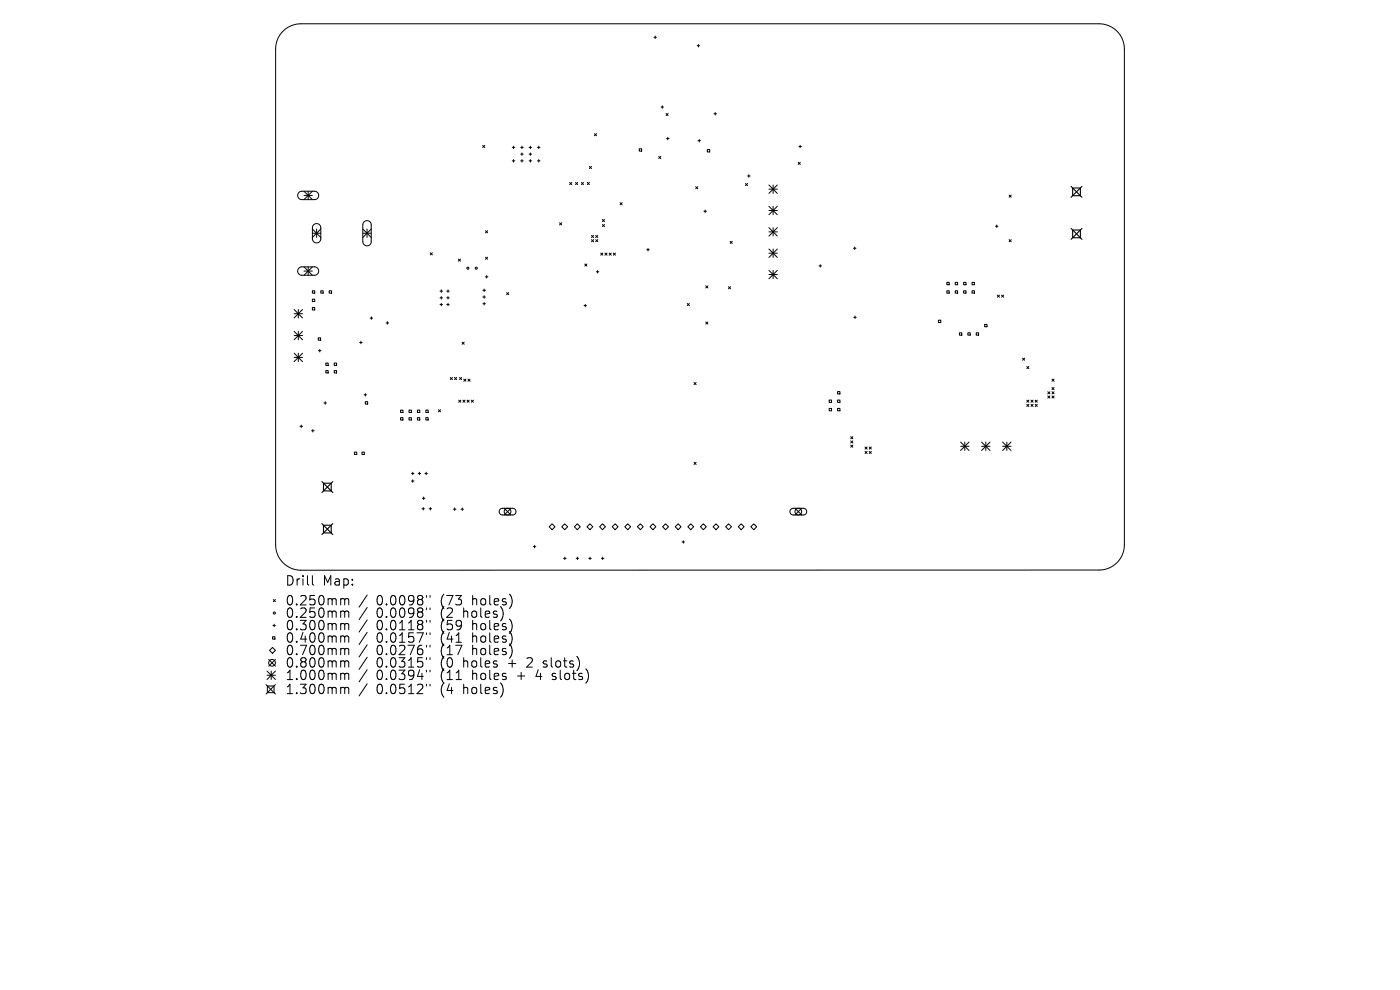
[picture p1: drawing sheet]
<svg xmlns="http://www.w3.org/2000/svg" width="297mm" height="210mm" viewBox="0 0 297 210" stroke-linecap="round" stroke-linejoin="round" font-family="sans-serif">
<defs><g id="words">
<g font-size="2.8">
<text x="60.4" y="124.5">Drill</text>
<text x="68.4" y="124.5">Map:</text>
<text x="60.4" y="128.7">0.250mm</text>
<text x="60.4" y="131.3">0.250mm</text>
<text x="79.9" y="128.7">0.0098&quot;</text>
<text x="79.9" y="131.3">0.0098&quot;</text>
<text x="93.6" y="128.7">(73</text>
<text x="93.6" y="131.3">(2</text>
<text x="98.6" y="131.3">holes)</text>
<text x="100.5" y="128.7">holes)</text>
<text x="60.4" y="134">0.300mm</text>
<text x="60.4" y="136.6">0.400mm</text>
<text x="79.9" y="134">0.0118&quot;</text>
<text x="79.9" y="136.6">0.0157&quot;</text>
<text x="93.6" y="134">(59</text>
<text x="93.6" y="136.6">(41</text>
<text x="100.5" y="134">holes)</text>
<text x="100.5" y="136.6">holes)</text>
<text x="60.4" y="139.3">0.700mm</text>
<text x="60.4" y="141.9">0.800mm</text>
<text x="79.9" y="139.3">0.0276&quot;</text>
<text x="79.9" y="141.9">0.0315&quot;</text>
<text x="93.6" y="139.3">(17</text>
<text x="93.6" y="141.9">(0</text>
<text x="98.6" y="141.9">holes</text>
<text x="100.5" y="139.3">holes)</text>
<text x="108.3" y="141.9">+</text>
<text x="112.5" y="141.9">2</text>
<text x="116.1" y="141.9">slots)</text>
<text x="60.4" y="144.5">1.000mm</text>
<text x="60.4" y="147.5">1.300mm</text>
<text x="79.9" y="144.5">0.0394&quot;</text>
<text x="79.9" y="147.5">0.0512&quot;</text>
<text x="93.6" y="144.5">(11</text>
<text x="93.6" y="147.5">(4</text>
<text x="98.6" y="147.5">holes)</text>
<text x="100.5" y="144.5">holes</text>
<text x="110.2" y="144.5">+</text>
<text x="114.4" y="144.5">4</text>
<text x="118" y="144.5">slots)</text>
</g>
</g></defs>
<g fill="none" stroke="#000" stroke-width=".21">
<path d="M60 6.6a5.3 5.3 0 0 1 3.8-1.6h169.4a5.3 5.3 0 0 1 5.3 5.4v105.2a5.3 5.3 0 0 1-5.3 5.3l-169.4 .1a5.4 5.4 0 0 1-5.3-5.4v-105.2a5.3 5.3 0 0 1 1.5-3.8zM138.7 7.9h.6M139 7.6v.6M147.9 9.7h.5M148.2 9.4v.6M102.4 30.8l.4 .5M102.8 30.8l-.4 .5M108.7 31.3h.5M108.7 34.1h.5M108.9 31v.5M108.9 33.9v.5M110.5 31.3h.5"/>
<path d="M110.5 34.1h.5M110.5 32.7h.5M110.7 31v.5M110.7 32.4v.6M110.7 33.9v.5M112.2 31.3h.6M112.2 34.1h.6M112.2 32.7h.6M112.5 31v.5M112.5 32.4v.6M112.5 33.9v.5M114 31.3h.6"/>
<path d="M114 34.1h.6M114.3 31v.5M114.3 33.9v.5M120.8 38.7l.5 .5M121.3 38.7l-.5 .5M122.1 38.7l.4 .5M122.5 38.7l-.4 .5M123.3 38.7l.5 .5M123.8 38.7l-.5 .5M124.6 38.7l.4 .5M125 38.7l-.4 .5M125 35.3l.5 .5"/>
<path d="M125.5 35.3l-.5 .5M126.1 28.4l.5 .4M126.6 28.4l-.5 .4M135.6 31.6h.5v.5h-.5zM139.7 33.2l.5 .4M140.2 33.2l-.5 .4M140.2 22.7h.6M140.5 22.4v.6M141.3 24.1l.4 .4M141.4 29.4h.5M141.7 29.1v.6M141.7 24.1l-.4 .4"/>
<path d="M147.6 39.6l.4 .4M148 39.6l-.4 .4M148.1 29.8h.5M148.3 29.6v.5M150.1 31.7h.5v.5h-.5zM151.5 24.1h.5M151.7 23.9v.5M158.1 38.9l.5 .5M158.6 38.9l-.5 .5M158.6 37.3h.5M158.9 37.1v.5M163.1 39.2l1.8 1.8"/>
<path d="M164 39.2v1.8M164.9 39.2l-1.8 1.8M169.3 34.4l.5 .5M169.5 31.1h.5M169.7 30.8v.6M169.8 34.4l-.5 .5M63.4 40.8l.6-.2h2.7a.89 .89 0 0 1 .9 .9 .89 .89 0 0 1-.9 .8h-2.7a.89 .89 0 0 1-.8-.5 .89 .89 0 0 1 .2-1zM63.4 56.9l.6-.3h2.7a.89 .89 0 0 1 .9 .9 .89 .89 0 0 1-.9 .9h-2.7a.89 .89 0 0 1-.8-.6 .89 .89 0 0 1 .2-.9zM64.5 40.6l1.8 1.7M64.5 41.5h1.8M64.5 56.6l1.8 1.8M64.5 57.5h1.8"/>
<path d="M65.4 40.6v1.7M65.4 56.6v1.8M66.3 40.6l-1.8 1.7M66.3 56.6l-1.8 1.8M66.3 48.6l1.8 1.8M66.3 49.5h1.8M66.5 47.7a.89 .89 0 0 1 1-.2 .89 .89 0 0 1 .6 .8v2.3a.89 .89 0 0 1-.9 .9 .89 .89 0 0 1-.9-.9v-2.4zM67.2 48.6v1.8M68.1 48.6l-1.8 1.8M77 49.5h1.8M77 48.6l1.8 1.8M77.2 47.1a.89 .89 0 0 1 1-.2 .89 .89 0 0 1 .6 .8v3.6a.89 .89 0 0 1-.9 .9 .89 .89 0 0 1-.9-.9v-3.7z"/>
<path d="M77.9 48.6v1.8M78.8 48.6l-1.8 1.8M91.3 53.6l.4 .5M91.7 53.6l-.4 .5M97.2 55l.5 .4M97.7 55l-.5 .4M103 58.7h.5M103 48.9l.4 .5M103 54.6l.4 .4M103.2 58.5v.5M103.4 48.9l-.4 .5M103.4 54.6l-.4 .4"/>
<path d="M118.7 47.3l.5 .4M119.2 47.3l-.5 .4M124.1 56l.4 .4M124.5 56l-.4 .4M125.5 49.9l.4 .5M125.5 50.8l.4 .5M125.9 49.9l-.4 .5M125.9 50.8l-.4 .5M126.4 50.8l.4 .5M126.4 49.9l.4 .5M126.5 57.7h.5M126.8 57.4v.5"/>
<path d="M126.8 49.9l-.4 .5M126.8 50.8l-.4 .5M127.4 53.7l.5 .4M127.8 46.6l.4 .4M127.8 47.6l.4 .5M127.9 53.7l-.5 .4M128.2 47.6l-.4 .5M128.2 46.6l-.4 .4M128.3 53.7l.5 .4M128.8 53.7l-.5 .4M129.2 53.7l.5 .4M129.7 53.7l-.5 .4"/>
<path d="M130.1 53.7l.5 .4M130.6 53.7l-.5 .4M131.5 43l.5 .4M132 43l-.5 .4M137.2 53h.5M137.5 52.7v.5M149.3 44.8h.6M149.6 44.5v.6M154.9 51.2l.4 .4M155.3 51.2l-.4 .4M163.1 40.1h1.8M163.1 43.8l1.8 1.7"/>
<path d="M163.1 44.7h1.8M163.1 48.3l1.8 1.8M163.1 49.2h1.8M163.1 52.8l1.8 1.8M163.1 53.7h1.8M163.1 57.3l1.8 1.8M163.1 58.2h1.8M164 43.8v1.7M164 48.3v1.8M164 52.8v1.8M164 57.3v1.8M164.9 43.8l-1.8 1.7"/>
<path d="M164.9 48.3l-1.8 1.8M164.9 52.8l-1.8 1.8M164.9 57.3l-1.8 1.8M173.7 56.4h.6M174 56.1v.6M181.1 52.7h.5M181.3 52.4v.5M200.9 59.9h.5v.5h-.5zM202.6 59.9h.5v.5h-.5zM204.4 59.9h.5v.5h-.5zM206.2 59.9h.5v.5h-.5zM211.2 48h.5"/>
<path d="M211.5 47.7v.6M214.1 41.4l.4 .4M214.1 50.8l.4 .5M214.5 41.4l-.4 .4M214.5 50.8l-.4 .5M62.4 65.7l1.8 1.7M62.4 66.5h1.8M62.4 70.3l1.8 1.8M62.4 71.2h1.8M62.4 74.9l1.8 1.8M62.4 75.8h1.8M63.3 65.7v1.7"/>
<path d="M63.3 70.3v1.8M63.3 74.9v1.8M64.2 65.7l-1.8 1.7M64.2 70.3l-1.8 1.8M64.2 74.9l-1.8 1.8M66.3 61.7h.5v.5h-.5zM66.3 63.5h.5v.5h-.5zM66.3 65.2h.5v.5h-.5zM67.5 71.7h.5v.5h-.5zM67.6 74.4h.5M67.8 74.1v.6M68 61.7h.6v.5h-.6z"/>
<path d="M69.1 77h.5v.5h-.5zM69.1 78.6h.5v.5h-.5zM69.8 61.7h.5v.5h-.5zM70.9 77h.5v.5h-.5zM70.9 78.6h.5v.5h-.5zM76.3 72.7h.5M76.6 72.4v.5M78.5 67.5h.6M78.8 67.2v.6M81.9 68.5h.6M82.2 68.2v.6M93.3 61.8h.6"/>
<path d="M93.3 63.2h.6M93.3 64.6h.6M93.6 61.5v.5M93.6 62.9v.5M93.6 64.3v.6M94.8 61.8h.5M94.8 63.2h.5M94.8 64.6h.5M95 61.5v.5M95 62.9v.5M95 64.3v.6M98 72.6l.5 .4"/>
<path d="M98.5 72.6l-.5 .4M102.4 61.6h.6M102.4 63h.6M102.4 64.4h.6M102.7 61.3v.5M102.7 62.7v.6M102.7 64.2v.5M107.5 62.1l.4 .4M107.9 62.1l-.4 .4M123.9 64.8h.5M124.2 64.6v.5M145.8 64.4l.5 .4"/>
<path d="M146.3 64.4l-.5 .4M149.7 60.6l.5 .5M149.7 68.3l.5 .5M150.2 60.6l-.5 .5M150.2 68.3l-.5 .5M154.5 60.8l.5 .5M155 60.8l-.5 .5M181.1 67.3h.6M181.4 67v.6M199.1 67.9h.5v.5h-.5zM200.9 61.7h.5v.5h-.5zM202.6 61.7h.5v.5h-.5z"/>
<path d="M203.5 70.6h.5v.5h-.5zM204.4 61.7h.5v.5h-.5zM205.3 70.6h.5v.5h-.5zM206.2 61.7h.5v.5h-.5zM207.1 70.6h.5v.5h-.5zM208.9 68.8h.5v.5h-.5zM211.6 62.6l.4 .4M212 62.6l-.4 .4M212.5 62.6l.4 .4M212.9 62.6l-.4 .4M216.9 76l.5 .4M217.4 76l-.5 .4"/>
<path d="M217.8 77.8l.5 .4M218.3 77.8l-.5 .4M63.6 90.4h.6M63.9 90.2v.5M66.1 91.4h.5M66.4 91.1v.5M68.7 85.5h.6M69 85.2v.6M75.2 95.9h.5v.5h-.5zM76.8 95.9h.5v.5h-.5zM77.2 83.8h.6M77.5 85.2h.5v.5h-.5z"/>
<path d="M77.5 83.5v.5M85 87h.5v.5h-.5zM85 88.6h.5v.5h-.5zM86.8 87h.5v.5h-.5zM86.8 88.6h.5v.5h-.5zM88.5 87h.6v.5h-.6zM88.5 88.6h.6v.5h-.6zM90.3 87h.5v.5h-.5zM90.3 88.6h.5v.5h-.5zM93 86.9l.5 .5M93.5 86.9l-.5 .5M95.5 80.1l.5 .4"/>
<path d="M96 80.1l-.5 .4M96.4 80.1l.5 .4M96.9 80.1l-.5 .4M97.3 84.9l.5 .4M97.5 80.1l.4 .4M97.8 84.9l-.5 .4M97.9 80.1l-.4 .4M98.2 84.9l.5 .4M98.4 80.4l.4 .5M98.7 84.9l-.5 .4M98.8 80.4l-.4 .5M99.1 84.9l.4 .4"/>
<path d="M99.3 80.4l.4 .5M99.5 84.9l-.4 .4M99.7 80.4l-.4 .5M100 84.9l.4 .4M100.4 84.9l-.4 .4M147.2 81.1l.5 .5M147.2 98.1l.5 .4M147.7 81.1l-.5 .5M147.7 98.1l-.5 .4M175.9 84.9h.5v.5h-.5zM175.9 86.6h.5v.5h-.5zM177.7 83.1h.5v.5h-.5z"/>
<path d="M177.7 84.9h.5v.5h-.5zM177.7 86.6h.5v.5h-.5zM180.5 94.4l.4 .5M180.5 92.6l.4 .5M180.5 93.5l.4 .5M180.9 92.6l-.4 .5M180.9 93.5l-.4 .5M180.9 94.4l-.4 .5M183.5 94.8l.5 .5M183.5 95.8l.5 .4M184 94.8l-.5 .5M184 95.8l-.5 .4"/>
<path d="M184.4 95.8l.4 .4M184.4 94.8l.4 .5M184.8 94.8l-.4 .5M184.8 95.8l-.4 .4M203.8 93.8l1.8 1.8M203.8 94.7h1.8M204.7 93.8v1.8M205.6 93.8l-1.8 1.8M208.2 94.7h1.8M208.2 93.8l1.8 1.8M209.1 93.8v1.8M210 93.8l-1.8 1.8"/>
<path d="M212.7 94.7h1.8M212.7 93.8l1.8 1.8M213.6 93.8v1.8M214.5 93.8l-1.8 1.8M217.8 84.9l.5 .4M217.8 85.8l.5 .4M218.3 84.9l-.5 .4M218.3 85.8l-.5 .4M218.7 85.8l.5 .4M218.7 84.9l.5 .4M219.2 84.9l-.5 .4M219.2 85.8l-.5 .4"/>
<path d="M219.6 85.8l.5 .4M219.6 84.9l.5 .4M220.1 84.9l-.5 .4M220.1 85.8l-.5 .4M222.3 83.1l.4 .4M222.3 84l.4 .4M222.7 83.1l-.4 .4M222.7 84l-.4 .4M223.2 82.2l.4 .5M223.2 83.1l.4 .4M223.2 84l.4 .4M223.2 80.4l.4 .5"/>
<path d="M223.6 80.4l-.4 .5M223.6 82.2l-.4 .5M223.6 83.1l-.4 .4M223.6 84l-.4 .4M87.3 100.4h.5M87.3 102h.5M87.6 100.2v.5M87.6 101.8v.5M88.7 100.4h.5M89 100.2v.5M89.5 107.9h.5M89.6 105.7h.5"/>
<path d="M89.8 107.7v.5M89.9 105.4v.6M90.1 100.4h.6M90.4 100.2v.5M91 107.9h.6M91.3 107.7v.5M96.2 108h.5M96.5 107.7v.6M97.8 108h.5M98.1 107.7v.6M106.1 108l.4-.2h2.2a.71 .71 0 0 1 .8 .7 .71 .71 0 0 1-.8 .7h-2.1a.71 .71 0 0 1-.7-.4 .71 .71 0 0 1 .2-.8zM107 107.8l1.4 1.4"/>
<path d="M108.4 107.8l-1.4 1.4M113.1 115.9h.6M113.4 115.7v.5M117.1 111.1l.6 .6-.6 .7-.6-.7zM119.6 118.4h.5M119.8 111.1l.6 .6-.6 .7-.6-.7zM119.8 118.2v.5M122.2 118.4h.6M122.5 111.1l.6 .6-.6 .7-.7-.7zM122.5 118.2v.5M124.9 118.4h.5M125.1 111.1l.7 .6-.7 .7-.6-.7z"/>
<path d="M125.2 118.2v.5M127.6 118.4h.5M127.8 111.1l.6 .6-.6 .7-.6-.7zM127.8 118.2v.5M129.9 111.7l.6-.6 .6 .6-.6 .7zM132.5 111.7l.7-.6 .6 .6-.6 .7zM135.2 111.7l.6-.6 .7 .6-.7 .7zM137.9 111.7l.6-.6 .6 .6-.6 .7zM140.6 111.7l.6-.6 .6 .6-.6 .7zM143.2 111.7l.7-.6 .6 .6-.6 .7zM144.7 115h.5M145 114.7v.5"/>
<path d="M145.9 111.7l.6-.6 .7 .6-.7 .7zM149.2 111.1l.6 .6-.6 .7-.6-.7zM151.9 111.1l.6 .6-.6 .7-.6-.7zM154.6 111.1l.6 .6-.6 .7-.7-.7zM157.2 111.1l.7 .6-.7 .7-.6-.7zM159.9 111.1l.6 .6-.6 .7-.6-.7zM167.8 108l.4-.2h2.2a.71 .71 0 0 1 .7 .7 .71 .71 0 0 1-.7 .7h-2.1a.71 .71 0 0 1-.7-.4 .71 .71 0 0 1 .2-.8zM168.6 107.8l1.5 1.4M170.1 107.8l-1.5 1.4M57 139.9l1.4 1.4M57.8 137.3l.6 .7-.6 .6-.6-.6zM57.8 135.1h.5v.5h-.5z"/>
<path d="M57.9 132.7h.5M58 127.2l.4 .4M58.2 132.4v.6M58.4 127.2l-.4 .4M58.4 139.9l-1.4 1.4M66.3 122.1v1.7l.3 .3M72.6 127h.2l.3 .3M72.6 129.6h.2l.3 .3M72.6 132.3h.2l.3 .3M72.6 134.9h.2l.3 .3M72.6 137.5h.2l.3 .3M73.1 127.3l.3-.3 .5 .1 .1 1.2"/>
<path d="M73.1 127.3v1M73.1 129.9v1.1M73.1 132.6v1M73.1 135.2v1M73.1 137.8v1.1M73.1 129.9l.3-.3 .5 .1 .1 1.3M73.1 132.6l.3-.3 .5 .1 .1 1.2M73.1 135.2l.3-.3 .5 .1 .1 1.2M73.1 137.8l.3-.3 .5 .1 .1 1.3M77.9 126.2l-1.7 2.6M77.9 128.9l-1.7 2.5M77.9 131.5l-1.7 2.6"/>
<path d="M77.9 134.1l-1.7 2.6M77.9 136.8l-1.7 2.6M77.9 139.4l-1.7 2.6M90.5 126.3v.4M90.5 129v.3M90.5 131.6v.4M90.5 134.2v.4M90.5 136.9v.4M90.5 139.5v.4M91.2 126.3v.4M91.2 129v.3M91.2 131.6v.4"/>
<path d="M91.2 134.2v.4M91.2 136.9v.4M91.2 139.5v.4M56.4 145.2l2 2M56.6 142.4l1.8 1.7M56.6 143.2h1.8M56.7 145.5h1.4v1.4h-1.4zM57.5 142.4v1.7M58.4 142.4l-1.8 1.7M58.4 145.2l-2 2M72.6 140.2h.2l.3 .3M72.6 142.8h.2l.3 .3"/>
<path d="M72.6 145.8h.2l.3 .3M73.1 140.5v1M73.1 143.1v1.1M73.1 146.1v1M73.1 140.5l.3-.3 .5 .1 .1 1.2M73.1 143.1l.3-.3 .5 .1 .1 1.3M73.1 146.1l.3-.3 .5 .1 .1 1.2M77.9 142.1l-1.7 2.5M77.9 145l-1.7 2.6M90.5 142.2v.3M90.5 145.1v.4M91.2 142.2v.3"/>
<path d="M91.2 145.1v.4M115.2 141.4l.2 .1M115.3 140.3v.5M117.1 144.1l.2 .1"/>
<circle cx="99.3" cy="56.9" r=".22"/>
<circle cx="101" cy="56.9" r=".22"/>
<circle cx="107.7" cy="108.5" r=".71"/>
<circle cx="169.4" cy="108.5" r=".71"/>
<circle cx="58.2" cy="130" r=".22"/>
<circle cx="57.7" cy="140.6" r=".71"/>
</g>
<path d="M227.2 39.5l2.3 2.4M227.6 39.9h1.6v1.6h-1.6zM229.5 39.5l-2.3 2.4M227.2 48.5l2.3 2.3M227.6 48.8h1.6v1.6h-1.6zM229.5 48.5l-2.3 2.3M68.3 102.2l2.3 2.3M68.3 111.1l2.3 2.3M68.6 102.5h1.7v1.6h-1.7zM68.6 111.4h1.7v1.7h-1.7zM70.6 102.2l-2.3 2.3M70.6 111.1l-2.3 2.3" fill="none" stroke="#000" stroke-width=".23"/>
<use href="#words"/>
</svg>
